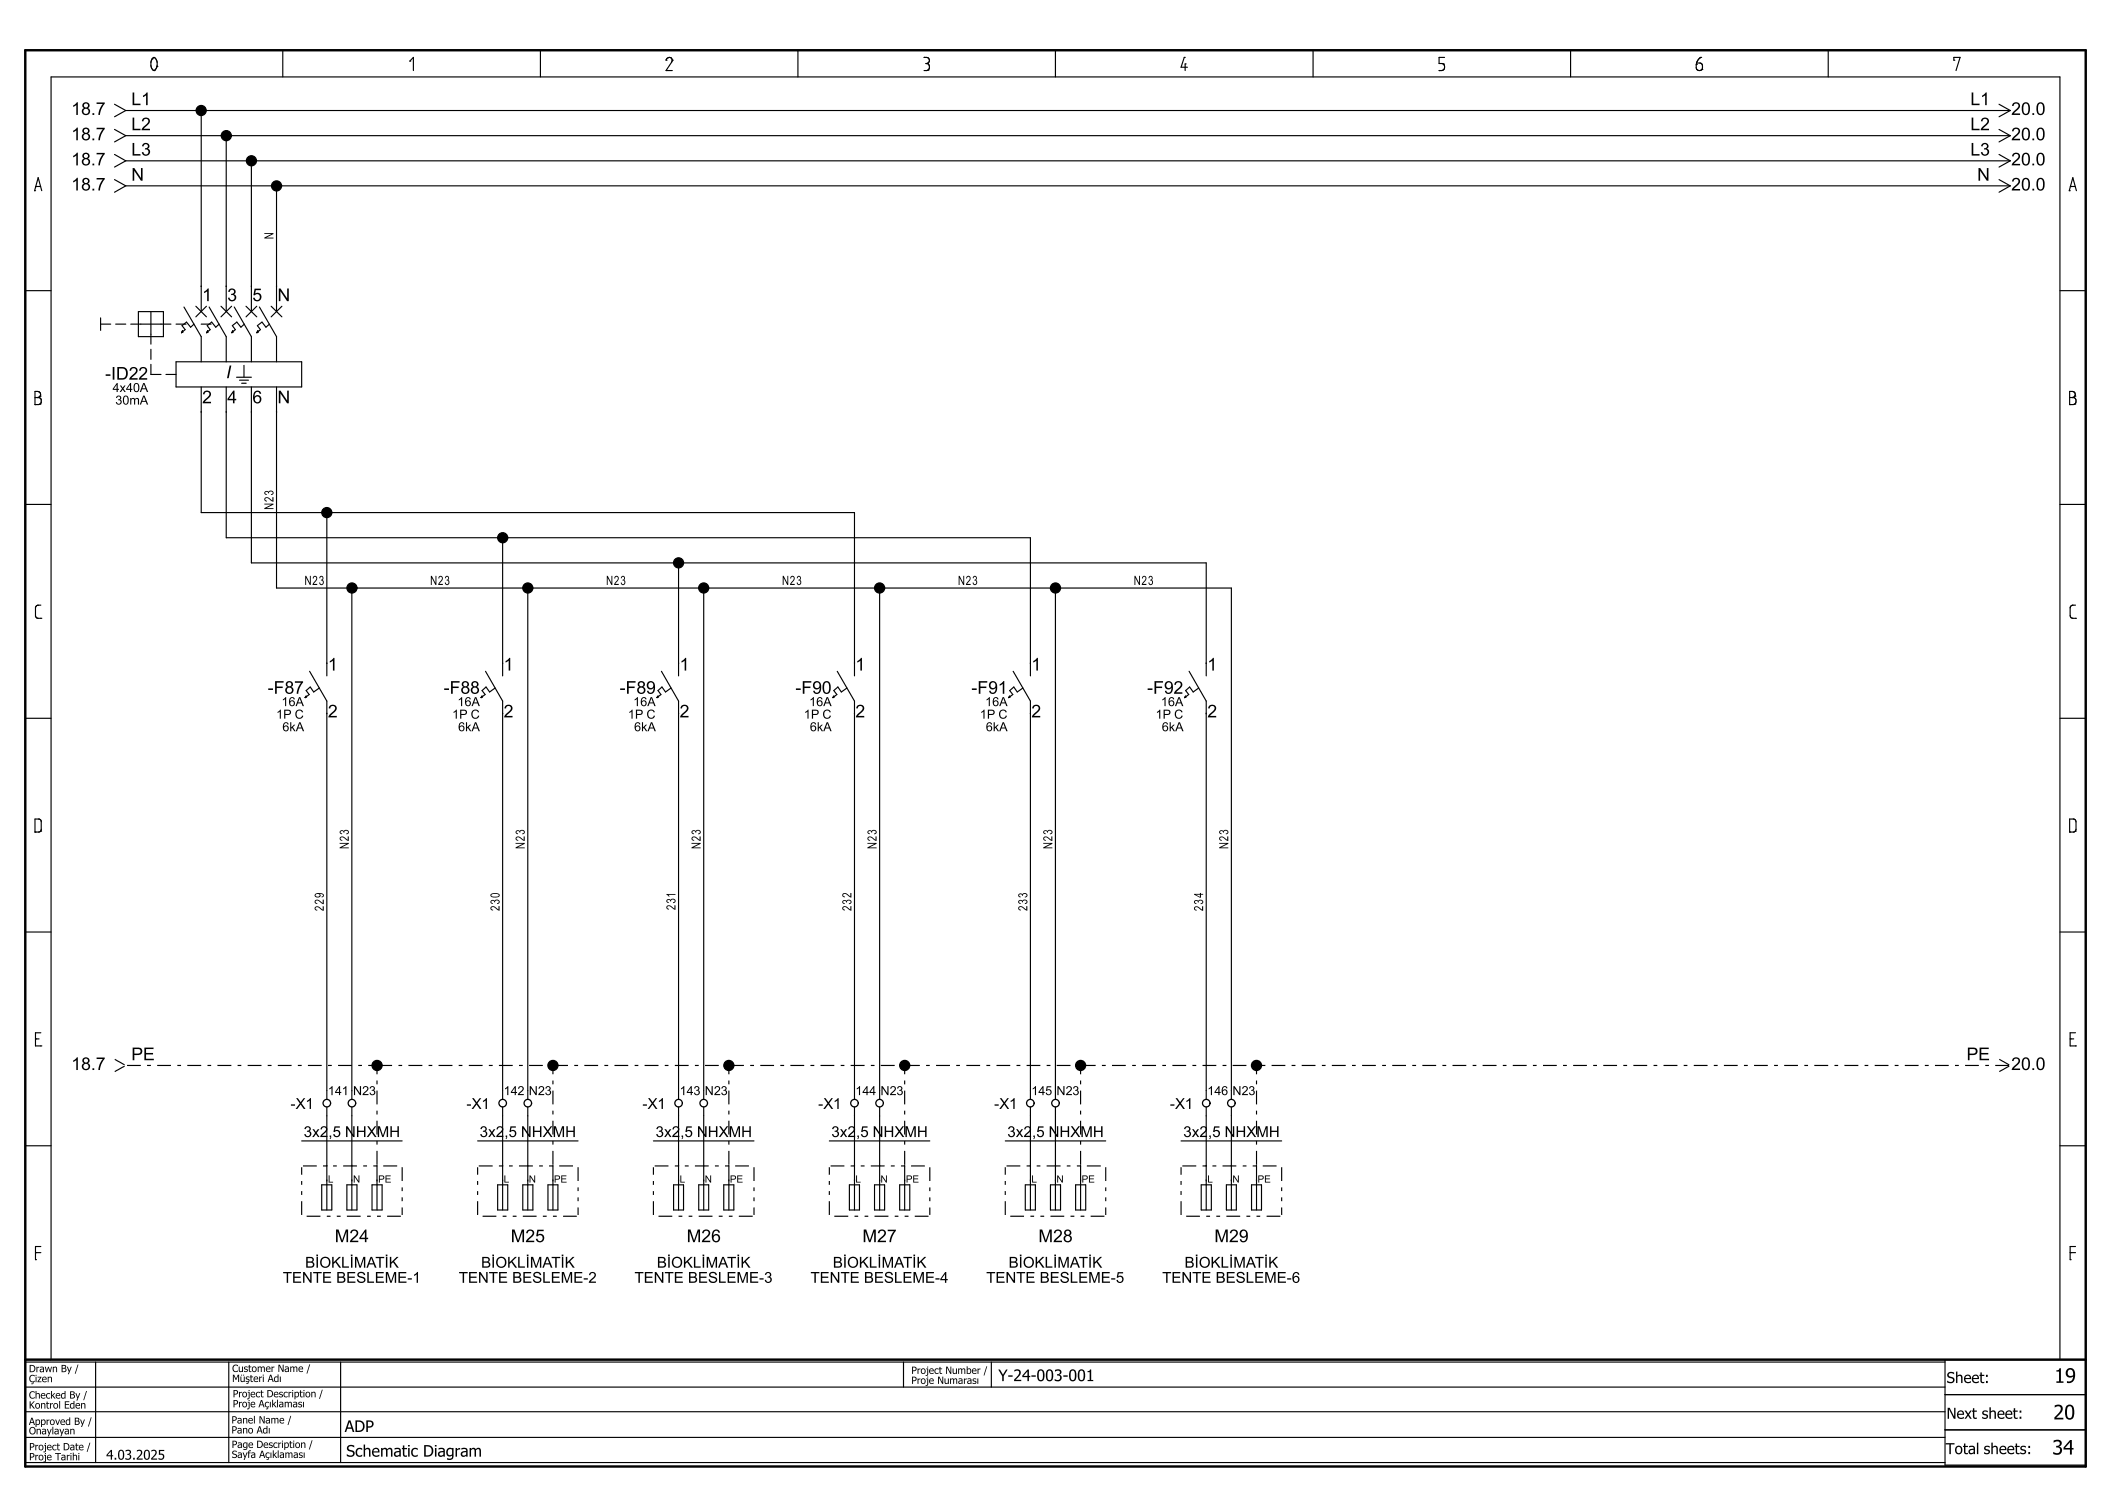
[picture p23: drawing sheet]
<svg xmlns="http://www.w3.org/2000/svg" width="420mm" height="297mm" viewBox="0 0 420 297" stroke-linecap="round" stroke-linejoin="round" font-family="sans-serif">
<defs><g id="words">
<g font-size="4">
<text x="408.7" y="275.1">19</text>
<text x="408.5" y="282.4">20</text>
<text x="408.3" y="289.4">34</text>
</g>
<g font-size="3.5">
<text x="14.2" y="22.9">18.7</text>
<text x="26.1" y="20.9">L1</text>
<text x="392" y="20.9">L1</text>
<text x="400.1" y="22.9">20.0</text>
<text x="14.2" y="27.9">18.7</text>
<text x="26.1" y="25.9">L2</text>
<text x="392" y="25.9">L2</text>
<text x="400.1" y="27.9">20.0</text>
<text x="14.2" y="32.9">18.7</text>
<text x="26.1" y="31">L3</text>
<text x="26.1" y="35.9">N</text>
<text x="392" y="31">L3</text>
<text x="393.4" y="35.9">N</text>
<text x="400.1" y="32.9">20.0</text>
<text x="14.2" y="37.9">18.7</text>
<text x="400.1" y="37.9">20.0</text>
<text x="40.2" y="59.9">1</text>
<text x="45.2" y="59.9">3</text>
<text x="50.2" y="59.9">5</text>
<text x="55.2" y="59.9">N</text>
<text x="20.9" y="75.5">-ID22</text>
<text x="45" y="75.2">I</text>
<text x="40.2" y="80.2">2</text>
<text x="45.2" y="80.2">4</text>
<text x="50.2" y="80.2">6</text>
<text x="55.2" y="80.2">N</text>
<text x="65.2" y="133.4">1</text>
<text x="100.2" y="133.4">1</text>
<text x="135.2" y="133.4">1</text>
<text x="170.2" y="133.4">1</text>
<text x="205.2" y="133.4">1</text>
<text x="240.2" y="133.4">1</text>
<text x="53.3" y="138">-F87</text>
<text x="65.2" y="142.7">2</text>
<text x="88.3" y="138">-F88</text>
<text x="100.2" y="142.7">2</text>
<text x="123.3" y="138">-F89</text>
<text x="135.2" y="142.7">2</text>
<text x="158.2" y="138">-F90</text>
<text x="170.2" y="142.7">2</text>
<text x="193.3" y="138">-F91</text>
<text x="205.2" y="142.7">2</text>
<text x="228.2" y="138">-F92</text>
<text x="240.2" y="142.7">2</text>
<text x="14.2" y="212.9">18.7</text>
<text x="26.1" y="210.9">PE</text>
<text x="391.2" y="210.9">PE</text>
<text x="400.1" y="212.9">20.0</text>
<text x="66.6" y="247.1">M24</text>
<text x="101.6" y="247.1">M25</text>
<text x="136.6" y="247.1">M26</text>
<text x="171.6" y="247.1">M27</text>
<text x="206.6" y="247.1">M28</text>
<text x="241.6" y="247.1">M29</text>
</g>
<g font-size="3.2">
<text x="198.6" y="274.7">Y-24-003-001</text>
<text x="68.6" y="284.9">ADP</text>
<text x="68.9" y="289.8">Schematic Diagram</text>
</g>
<g font-size="3">
<text x="57.8" y="220.6">-X1</text>
<text x="92.8" y="220.6">-X1</text>
<text x="127.8" y="220.6">-X1</text>
<text x="162.8" y="220.6">-X1</text>
<text x="197.8" y="220.6">-X1</text>
<text x="232.7" y="220.6">-X1</text>
<text x="60.4" y="226.2">3x2</text>
<text x="65.3" y="226.2">,5 N</text>
<text x="70.8" y="226.2">HXMH</text>
<text x="95.4" y="226.2">3x2</text>
<text x="100.3" y="226.2">,5 N</text>
<text x="105.8" y="226.2">HXMH</text>
<text x="130.4" y="226.2">3x2</text>
<text x="135.3" y="226.2">,5 N</text>
<text x="140.8" y="226.2">HXMH</text>
<text x="165.4" y="226.2">3x2</text>
<text x="170.3" y="226.2">,5 N</text>
<text x="175.8" y="226.2">HXMH</text>
<text x="200.4" y="226.2">3x2</text>
<text x="205.3" y="226.2">,5 N</text>
<text x="210.8" y="226.2">HXMH</text>
<text x="235.4" y="226.2">3x2</text>
<text x="240.3" y="226.2">,5 N</text>
<text x="245.8" y="226.2">HXMH</text>
<text x="56.3" y="255.2">TENTE BESLEME-1</text>
<text x="60.7" y="252.2">BİOKLİMATİK</text>
<text x="91.3" y="255.2">TENTE BESLEME-2</text>
<text x="95.7" y="252.2">BİOKLİMATİK</text>
<text x="126.2" y="255.2">TENTE BESLEME-3</text>
<text x="130.7" y="252.2">BİOKLİMATİK</text>
<text x="161.2" y="255.2">TENTE BESLEME-4</text>
<text x="165.7" y="252.2">BİOKLİMATİK</text>
<text x="196.2" y="255.2">TENTE BESLEME-5</text>
<text x="200.7" y="252.2">BİOKLİMATİK</text>
<text x="231.2" y="255.2">TENTE BESLEME-6</text>
<text x="235.7" y="252.2">BİOKLİMATİK</text>
<text x="387.3" y="275.1">Sheet:</text>
<text x="387.3" y="282.2">Next sheet:</text>
<text x="387.1" y="289.3">Total sheets:</text>
</g>
<text font-size="2.7" x="21.1" y="290.4">4.03.2025</text>
<g font-size="2.5">
<text x="54.4" y="47.6" transform="rotate(-90 54.4 47.6)">N</text>
<text x="22.4" y="78">4x40A</text>
<text x="22.9" y="80.5">30m</text>
<text x="54.4" y="101.4" transform="rotate(-90 54.4 101.4)">N23</text>
<text x="60.6" y="116.4">N23</text>
<text x="85.6" y="116.4">N23</text>
<text x="120.6" y="116.4">N23</text>
<text x="155.6" y="116.4">N23</text>
<text x="190.6" y="116.4">N23</text>
<text x="225.6" y="116.4">N23</text>
<text x="54.9" y="143">1P C</text>
<text x="56" y="140.5">16A</text>
<text x="90" y="143">1P C</text>
<text x="91" y="140.5">16A</text>
<text x="124.9" y="143">1P C</text>
<text x="126" y="140.5">16A</text>
<text x="159.9" y="143">1P C</text>
<text x="161" y="140.5">16A</text>
<text x="194.9" y="143">1P C</text>
<text x="196" y="140.5">16A</text>
<text x="229.9" y="143">1P C</text>
<text x="231" y="140.5">16A</text>
<text x="56.2" y="145.5">6kA</text>
<text x="91.1" y="145.5">6kA</text>
<text x="126.2" y="145.5">6kA</text>
<text x="161.1" y="145.5">6kA</text>
<text x="196.1" y="145.5">6kA</text>
<text x="231.1" y="145.5">6kA</text>
<text x="69.4" y="168.9" transform="rotate(-90 69.4 168.9)">N23</text>
<text x="104.4" y="168.9" transform="rotate(-90 104.4 168.9)">N23</text>
<text x="139.4" y="168.9" transform="rotate(-90 139.4 168.9)">N23</text>
<text x="174.4" y="168.9" transform="rotate(-90 174.4 168.9)">N23</text>
<text x="209.4" y="168.9" transform="rotate(-90 209.4 168.9)">N23</text>
<text x="244.4" y="168.9" transform="rotate(-90 244.4 168.9)">N23</text>
<text x="64.4" y="181.2" transform="rotate(-90 64.4 181.2)">229</text>
<text x="99.4" y="181.2" transform="rotate(-90 99.4 181.2)">230</text>
<text x="134.4" y="181" transform="rotate(-90 134.4 181)">231</text>
<text x="169.4" y="181.2" transform="rotate(-90 169.4 181.2)">232</text>
<text x="204.4" y="181.2" transform="rotate(-90 204.4 181.2)">233</text>
<text x="239.4" y="181.2" transform="rotate(-90 239.4 181.2)">234</text>
<text x="65.2" y="217.9">141 N23</text>
<text x="100.2" y="217.9">142 N23</text>
<text x="135.2" y="217.9">143 N23</text>
<text x="170.2" y="217.9">144 N23</text>
<text x="205.2" y="217.9">145 N23</text>
<text x="240.2" y="217.9">146 N23</text>
</g>
<g font-size="2">
<text x="65.2" y="235.3">L</text>
<text x="70.2" y="235.3">N</text>
<text x="75.2" y="235.3">PE</text>
<text x="100.2" y="235.3">L</text>
<text x="105.2" y="235.3">N</text>
<text x="110.2" y="235.3">PE</text>
<text x="135.2" y="235.3">L</text>
<text x="140.2" y="235.3">N</text>
<text x="145.2" y="235.3">PE</text>
<text x="170.2" y="235.3">L</text>
<text x="175.2" y="235.3">N</text>
<text x="180.2" y="235.3">PE</text>
<text x="205.2" y="235.3">L</text>
<text x="210.2" y="235.3">N</text>
<text x="215.2" y="235.3">PE</text>
<text x="240.2" y="235.3">L</text>
<text x="245.2" y="235.3">N</text>
<text x="250.2" y="235.3">PE</text>
<text x="5.8" y="273">Drawn By /</text>
<text x="5.8" y="275">Çizen</text>
<text x="46.2" y="272.9">Customer Name /</text>
<text x="46.2" y="274.9">Müşteri Adı</text>
<text x="181.3" y="273.3">Project Number /</text>
<text x="181.3" y="275.3">Proje Numarası</text>
<text x="5.8" y="278.2">Checked By /</text>
<text x="5.8" y="280.2">Kontrol Eden</text>
<text x="46.3" y="278">Project Description /</text>
<text x="46.3" y="280">Proje Açıklaması</text>
<text x="5.8" y="283.5">Approved By /</text>
<text x="5.8" y="285.3">Onaylayan</text>
<text x="46.1" y="283.2">Panel Name /</text>
<text x="46.1" y="285.2">Pano Adı</text>
<text x="5.8" y="288.5">Project Date /</text>
<text x="5.8" y="290.5">Proje Tarihi</text>
<text x="46.1" y="288">Page Description /</text>
<text x="46.1" y="290">Sayfa Açıklaması</text>
</g>
</g></defs>
<g fill="none" stroke="#000" stroke-width=".23">
<path d="M30.3 11.7h.1M30.3 11.7l-.3 .7v.8l.3 .5 .4 .3M30.3 11.7a.49 .49 0 0 1 .6-.2 .49 .49 0 0 1 .3 .5v1.2M30.7 14h.1M31.2 13.2h.1M31.2 13.2l-.2 .6-.3 .2M56.3 10v5.3M81.5 12.2h.1M81.5 12.2l.7-.8v2.6M107.5 10v5.3M132.5 12h.1M132.5 12a.63 .63 0 0 1 .6-.6 .63 .63 0 0 1 .7 .6"/>
<path d="M133.8 12h.1M133.8 12l-1.3 2h1.3M158.7 10v5.3M183.8 11.4h.1M183.8 11.4h.6a.61 .61 0 0 1 .5 .6 .61 .61 0 0 1-.4 .6M184.2 12.6h.3M184.5 12.6h.1M184.5 12.6a.75 .75 0 0 1 .1 1.3M184.5 12.6h-.1M184.6 13.9h.1M184.6 13.9l-.8 .1M210 10v5.3"/>
<path d="M235.6 11.4h.1M235.6 11.4l-.6 2h1.2M235.8 12.7h.1M235.8 12.7v1.3M261.2 10v5.3M286.3 14h.1M287.1 12.7h.1M287.1 12.7a.74 .74 0 0 1 .3 .8 .74 .74 0 0 1-.6 .5h-.5M287.4 11.4h-1.1v1.2l.8 .1M312.5 10v5.3M337.5 12.8h.1M338.4 11.4h.1"/>
<path d="M338.4 11.4l-.4 .3-.4 .7-.1 1.1a.63 .63 0 0 0 .6 .5 .63 .63 0 0 0 .6-.4v-.6l-.2-.3-1-.2M338.6 13.8h.1M363.7 10v5.3M388.7 12h.1M388.7 12v-.6h1.3l-.8 2.6M6.9 37.9h.1M6.9 37.9l.7-2.6 .7 2.6M7.1 37.1h.1M7.1 37.1h1M22.8 20.7l2.2 1.3M22.8 25.7l2.2 1.3M22.8 30.7l2.2 1.3"/>
<path d="M22.8 35.7l2.2 1.3M25 22l-2.2 1.2M25 22h374.9M25 27l-2.2 1.2M25 27h374.9M25 32l-2.2 1.2M25 32h374.9M25 37l-2.2 1.2M25 37h374.9M40 22v40M45 27v35M50 32v30"/>
<path d="M55 37v25M397.7 20.7l2.2 1.3M397.7 25.7l2.2 1.3M397.7 30.7l2.2 1.3M397.7 35.7l2.2 1.3M399.9 22l-2.2 1.2M399.9 27l-2.2 1.2M399.9 32l-2.2 1.2M399.9 37l-2.2 1.2M411.7 37.9h.1M411.7 37.9l.7-2.6 .7 2.6M411.9 37.1h.1"/>
<path d="M411.9 37.1h1M5 57.8h5.2M409.8 57.8h5.2M7 79.1h.8l.3 .2 .1 .7-.2 .4M7.5 79.1h.1M7.5 79.1a.61 .61 0 0 0 .6-.6 .61 .61 0 0 0-.6-.6h-.5v2.6M8 78.8h.1M20 64.5h2M20 63.2v2.5M23 64.5h2M26 64.5h8M27.5 62h5v5h-5z"/>
<path d="M30 62v6.5M30 69.5v2M30 72.5v2h2M33 74.5h2M35 72h25v5h-25zM35 64.5h2M36.3 65.8l-.2 .4M36.4 66.1l-.3 .1M36.6 61.1l3.4 5.9v5M38.6 64.5l-.7 .6-.8-1-.9 .7 .6 .8-.7 .6M39 60.9l2.1 2.1M40 77v25h130v32.5"/>
<path d="M40 64.5h2M41.1 60.9l-2.1 2.1M41.3 65.8l-.2 .4M41.4 66.1l-.3 .1M41.6 61.1l3.4 5.9v5M43.6 64.5l-.7 .6-.8-1-.9 .7 .6 .8-.7 .6M44 60.9l2.1 2.1M45 77v30h160v27.5M46.1 60.9l-2.1 2.1M46.3 65.8l-.2 .4M46.4 66.1l-.3 .1M46.6 61.1l3.4 5.9v5"/>
<path d="M47.1 75h2.9M47.7 75.6h1.7M48.1 76.2h.9M48.5 72.7v2.3M48.6 64.5l-.7 .6-.8-1-.9 .7 .6 .8-.7 .6M48.9 60.9l2.2 2.1M50 77v35h190v22.5M51.1 60.9l-2.2 2.1M51.3 65.8l-.2 .4M51.4 66.1l-.3 .1M51.6 61.1l3.4 5.9v5M53.6 64.5l-.7 .6-.8-1-.9 .7 .6 .8-.7 .6"/>
<path d="M53.9 60.9l2.2 2.1M55 77v40h190v101.7M56.1 60.9l-2.2 2.1M411.8 79.1h.8a.75 .75 0 0 1 .2 1.3M412.3 79.1h.1M412.8 78.8h.1M412.8 78.8a.61 .61 0 0 0-.5-.9h-.5v2.6M412.8 78.8l-.5 .3M7 80.5h.1M8 80.4h.1M8 80.4l-1 .1M411.8 80.5h.1"/>
<path d="M412.8 80.4h.1M412.8 80.4l-1 .1M5 100.3h5.2M65 102v32.5M70 117v101.7M100 107v27.5M105 117v101.7M135 112v22.5M140 117v101.7M175 117v101.7M210 117v101.7M409.8 100.3h5.2"/>
<path d="M7.4 120.4h.1M7.4 120.4l-.3 .5v1.7l.3 .4h.7M8.1 123h.1M8.1 120.4h-.7M60.9 138.5l-.2 .3M61 138.7l-.3 .1M61.6 133.5l3.4 6v79.2M63.5 136.9l-1.1 .8-.7-1-.8 .7 .6 .8-.8 .6M95.9 138.5l-.2 .3M96 138.7l-.3 .1M96.6 133.5l3.4 6v79.2M98.5 136.9l-1.1 .8-.7-1-.8 .7 .6 .8-.8 .6"/>
<path d="M130.9 138.5l-.2 .3M131 138.7l-.3 .1M131.6 133.5l3.4 6v79.2M133.5 136.9l-1.1 .8-.7-1-.8 .7 .6 .8-.8 .6M165.9 138.5l-.2 .3M166 138.7l-.3 .1M166.6 133.5l3.4 6v79.2M168.5 136.9l-1.1 .8-.7-1-.8 .7 .6 .8-.8 .6M200.9 138.5l-.2 .3M201 138.7l-.3 .1M201.6 133.5l3.4 6v79.2M203.5 136.9l-1.1 .8-.7-1-.8 .7 .6 .8-.8 .6"/>
<path d="M235.9 138.5l-.2 .3M236 138.7l-.3 .1M236.6 133.5l3.4 6v79.2M238.5 136.9l-1.1 .8-.7-1-.8 .7 .6 .8-.8 .6M412.2 120.4h.1M412.2 120.4l-.3 .4v1.6a.51 .51 0 0 0 .5 .6h.5M412.9 123h.1M412.9 120.4h-.7M5 142.9h5.2M409.8 142.9h5.2M7 165.5h.1M8.1 165.3h.1"/>
<path d="M8.1 165.3l.1-.2-.1-1.9-.3-.3h-.8v2.6M8.1 165.3l-.3 .2h-.8M411.8 165.5h.1M412.9 165.3h.1M412.9 165.3l.1-.3-.1-1.8-.3-.3h-.8v2.6M412.9 165.3l-.3 .2h-.8M5 185.4h5.2M409.8 185.4h5.2M7.1 206.7h.1M7.1 206.7h.7M8.1 208.1h.1M8.1 205.4h-1v2.7h1"/>
<path d="M22.8 210.7l2 1.1M24.8 212.1l-2 1.1M25.3 212h2.7M29.3 212h.7M31.3 212h2.7M35.3 212h.7M37.3 212h2.7M41.3 212h.7M43.3 212h2.7M47.3 212h.7M49.3 212h2.7M53.3 212h.7"/>
<path d="M55.3 212h2.7M59.3 212h.7M61.3 212h2.7M65.3 212h.7M67.3 212h2.7M71.3 212h.7M73.3 212h1.5M75 217v2.7M75 214.9v.8M75 212.2v1.5M75.3 212h2.7M79.3 212h.7"/>
<path d="M81.3 212h2.7M85.3 212h.7M87.2 212h2.8M91.3 212h.7M93.3 212h2.7M97.3 212h.7M99.3 212h2.7M103.3 212h.7M105.3 212h2.7M109.2 212h.6M110 217v2.7M110 214.9v.8"/>
<path d="M110 212.2v1.5M110.3 212h2.7M114.2 212h.8M116.3 212h2.7M120.2 212h.8M122.3 212h2.7M126.3 212h.7M128.2 212h2.8M132.3 212h.7M134.3 212h2.7M138.3 212h.7M140.3 212h2.7"/>
<path d="M144.2 212h.6M145 217v2.7M145 214.9v.8M145 212.2v1.5M145.3 212h2.7M149.3 212h.7M151.3 212h2.7M155.2 212h.8M157.3 212h2.7M161.2 212h.8M163.2 212h2.8M167.3 212h.7"/>
<path d="M169.2 212h2.8M173.3 212h.7M175.2 212h2.8M179.2 212h.6M180 217v2.7M180 214.9v.8M180 212.2v1.5M180.2 212h2.8M184.3 212h.7M186.2 212h2.8M190.2 212h.8M192.3 212h2.7"/>
<path d="M196.2 212h.8M198.2 212h2.8M202.2 212h.8M204.2 212h2.8M208.2 212h.8M210.2 212h2.8M214.2 212h.5M215 217v2.7M215 214.9v.8M215 212.2v1.5M215.2 212h2.8M219.2 212h.8"/>
<path d="M221.2 212h2.8M225.2 212h.8M227.2 212h2.8M231.2 212h.8M233.2 212h2.8M237.2 212h.8M239.2 212h2.8M243.2 212h.8M245.2 212h2.8M249.2 212h.5M250 217v2.7M250 214.9v.8"/>
<path d="M250 212.2v1.5M251 212h.7M253 212h2.7M257 212h.7M259 212h2.7M263 212h.7M265 212h2.7M269 212h.7M271 212h2.7M275 212h.7M277 212h2.7M281 212h.7"/>
<path d="M283 212h2.7M287 212h.7M289 212h2.7M293 212h.7M295 212h2.7M299 212h.7M301 212h2.7M305 212h.7M307 212h2.7M311 212h.7M313 212h2.7M317 212h.7"/>
<path d="M319 212h2.7M323 212h.7M325 212h2.7M329 212h.7M331 212h2.7M335 212h.7M337 212h2.7M341 212h.7M343 212h2.7M347 212h.7M349 212h2.7M353 212h.7"/>
<path d="M355 212h2.7M359 212h.7M361 212h2.7M365 212h.7M367 212h2.7M371 212h.7M373 212h2.7M377 212h.7M379 212h2.7M383 212h.7M385 212h2.7M389 212h.7"/>
<path d="M391 212h2.7M395 212h.7M397 212h2.7M397.8 210.7l1.9 1.1M399.7 212.1l-1.9 1.1M411.9 206.7h.1M411.9 206.7h.7M412.9 208.1h.1M412.9 205.4h-1v2.7h1M5 227.9h5.2M60 239v2.7M60 236.9v.8"/>
<path d="M60 234.9v.8M60 232.2v1.5M60 227h20M60.3 231.9h2.7M64 235.7h2v5h-2zM64.3 231.9h.7M65 220.2v20.5M66.3 231.9h.7M68.3 231.9h2.7M69 235.7h2v5h-2zM70 220.2v20.5M72.3 231.9h.7"/>
<path d="M74 235.7h2v5h-2zM74.3 231.9h.7M75 228.9v2.8M75 227v.7M75 222.9v2.8M75 220.9v.8M75 231.8v8.9M76.3 231.9h2.7M80 232.2v2.7M80 236.2v.7M80 238.2v.8M95 239v2.7"/>
<path d="M95 236.9v.8M95 234.9v.8M95 232.2v1.5M95 227h20M95.2 231.9h2.8M99 235.7h2v5h-2zM99.3 231.9h.7M100 220.2v20.5M101.3 231.9h.7M103.3 231.9h2.7M104 235.7h2v5h-2zM105 220.2v20.5"/>
<path d="M107.3 231.9h.7M109 235.7h2v5h-2zM109.2 231.9h.8M110 228.9v2.8M110 227v.7M110 222.9v2.8M110 220.9v.8M110 231.8v8.9M111.3 231.9h2.7M115 232.2v2.7M115 236.2v.7M115 238.2v.8"/>
<path d="M130 239v2.7M130 236.9v.8M130 234.9v.8M130 232.2v1.5M130 227h20M130.3 231.9h2.7M134 235.7h2v5h-2zM134.3 231.9h.7M135 220.2v20.5M136.2 231.9h.8M138.3 231.9h2.7M139 235.7h2v5h-2z"/>
<path d="M140 220.2v20.5M142.2 231.9h.8M144 235.7h2v5h-2zM144.2 231.9h.8M145 228.9v2.8M145 227v.7M145 222.9v2.8M145 220.9v.8M145 231.8v8.9M146.3 231.9h2.7M150 232.2v2.7M150 236.2v.7"/>
<path d="M150 238.2v.8M165 239v2.7M165 236.9v.8M165 234.9v.8M165 232.2v1.5M165 227h20M165.3 231.9h2.7M169 235.7h2v5h-2zM169.2 231.9h.8M170 220.2v20.5M171.2 231.9h.8M173.3 231.9h2.7"/>
<path d="M174 235.7h2v5h-2zM175 220.2v20.5M177.2 231.9h.8M179 235.7h2v5h-2zM179.2 231.9h.8M180 228.9v2.8M180 227v.7M180 222.9v2.8M180 220.9v.8M180 231.8v8.9M181.3 231.9h2.7M185 232.2v2.7"/>
<path d="M185 236.2v.7M185 238.2v.8M200 239v2.7M200 236.9v.8M200 234.9v.8M200 232.2v1.5M200 227h20M200.3 231.9h2.7M204 235.7h2v5h-2zM204.2 231.9h.8M205 220.2v20.5M206.2 231.9h.8"/>
<path d="M208.2 231.9h2.8M209 235.7h2v5h-2zM210 220.2v20.5M212.2 231.9h.8M214 235.7h2v5h-2zM214.2 231.9h.8M215 228.9v2.8M215 227v.7M215 222.9v2.8M215 220.9v.8M215 231.8v8.9M216.2 231.9h2.8"/>
<path d="M220 232.2v2.7M220 236.2v.7M220 238.2v.8M235 239v2.7M235 236.9v.8M235 234.9v.8M235 232.2v1.5M235 227h20M235.2 231.9h2.8M239 235.7h2v5h-2zM239.2 231.9h.8M240 220.2v20.5"/>
<path d="M241.2 231.9h.8M243.2 231.9h2.8M244 235.7h2v5h-2zM245 220.2v20.5M247.2 231.9h.8M249 235.7h2v5h-2zM249.2 231.9h.8M250 228.9v2.8M250 227v.7M250 222.9v2.8M250 220.9v.8M250 231.8v8.9"/>
<path d="M251.2 231.9h2.8M255 232.2v2.7M255 236.2v.7M255 238.2v.8M409.8 227.9h5.2M7.1 250.6h.1M7.1 249.2h.1M7.1 249.2h1M8.1 248h-1v2.6M61 241.9h2.8M65 241.9h.8M67 241.9h.8"/>
<path d="M69 241.9h2.8M73 241.9h.8M75 241.9h.8M77 241.9h2.8M80 240.2v1.5M96 241.9h2.8M100 241.9h.8M102 241.9h.8M104 241.9h2.8M108 241.9h.8M110 241.9h.8M112 241.9h2.8"/>
<path d="M115 240.2v1.5M131 241.9h2.8M135 241.9h.8M137 241.9h.7M139 241.9h2.8M143 241.9h.8M145 241.9h.7M147 241.9h2.8M150 240.2v1.5M166 241.9h2.8M170 241.9h.7M172 241.9h.7"/>
<path d="M174 241.9h2.8M178 241.9h.7M180 241.9h.7M182 241.9h2.7M185 240.2v1.5M201 241.9h2.7M205 241.9h.7M207 241.9h.7M209 241.9h2.7M213 241.9h.7M215 241.9h.7M217 241.9h2.7"/>
<path d="M220 240.2v1.5M236 241.9h2.7M240 241.9h.7M242 241.9h.7M244 241.9h2.7M248 241.9h.7M250 241.9h.7M252 241.9h2.7M255 240.2v1.5M411.9 250.6h.1M411.9 249.2h.1M411.9 249.2h1"/>
<path d="M412.9 248h-1v2.6M5 270.5h5.2v-255.2h399.6v255.2h5.2M5 271h382M5 275.9h382M19 271v19.9M45.5 271v19.9M67.8 271v19.9M179.8 271v4.9M197.2 271v4.9M387 270.4v21.1h28M387 277.4h28M5 280.8h382"/>
<path d="M5 285.9h382M5 290.9h382M387 284.4h28"/>
</g>
<path d="M5 10h410v281.7h-410zM5 270.5h410" fill="none" stroke="#000" stroke-width=".48"/>
<g fill="none" stroke="#000" stroke-width=".25">
<circle cx="40" cy="22" r="1"/>
<circle cx="45" cy="27" r="1"/>
<circle cx="50" cy="32" r="1"/>
<circle cx="55" cy="37" r="1"/>
<circle cx="65" cy="102" r="1"/>
<circle cx="70" cy="117" r="1"/>
<circle cx="100" cy="107" r="1"/>
<circle cx="105" cy="117" r="1"/>
<circle cx="135" cy="112" r="1"/>
<circle cx="140" cy="117" r="1"/>
<circle cx="175" cy="117" r="1"/>
<circle cx="210" cy="117" r="1"/>
<circle cx="65" cy="219.5" r=".75"/>
<circle cx="70" cy="219.5" r=".75"/>
<circle cx="75" cy="212" r="1"/>
<circle cx="100" cy="219.5" r=".75"/>
<circle cx="105" cy="219.4" r=".75"/>
<circle cx="110" cy="212" r="1"/>
<circle cx="135" cy="219.4" r=".75"/>
<circle cx="140" cy="219.5" r=".75"/>
<circle cx="145" cy="212" r="1"/>
<circle cx="170" cy="219.5" r=".75"/>
<circle cx="175" cy="219.5" r=".75"/>
<circle cx="180" cy="212" r="1"/>
<circle cx="205" cy="219.5" r=".75"/>
<circle cx="210" cy="219.5" r=".75"/>
<circle cx="215" cy="211.9" r="1"/>
<circle cx="240" cy="219.5" r=".75"/>
<circle cx="245" cy="219.5" r=".75"/>
<circle cx="250" cy="212" r="1"/>
</g>
<g fill="#000">
<circle cx="40" cy="22" r="1"/>
<circle cx="45" cy="27" r="1"/>
<circle cx="50" cy="32" r="1"/>
<circle cx="55" cy="37" r="1"/>
<circle cx="65" cy="102" r="1"/>
<circle cx="70" cy="117" r="1"/>
<circle cx="100" cy="107" r="1"/>
<circle cx="105" cy="117" r="1"/>
<circle cx="135" cy="112" r="1"/>
<circle cx="140" cy="117" r="1"/>
<circle cx="175" cy="117" r="1"/>
<circle cx="210" cy="117" r="1"/>
<circle cx="75" cy="212" r="1"/>
<circle cx="110" cy="212" r="1"/>
<circle cx="145" cy="212" r="1"/>
<circle cx="180" cy="212" r="1"/>
<circle cx="215" cy="211.9" r="1"/>
<circle cx="250" cy="212" r="1"/>
</g>
<use href="#words"/>
</svg>
